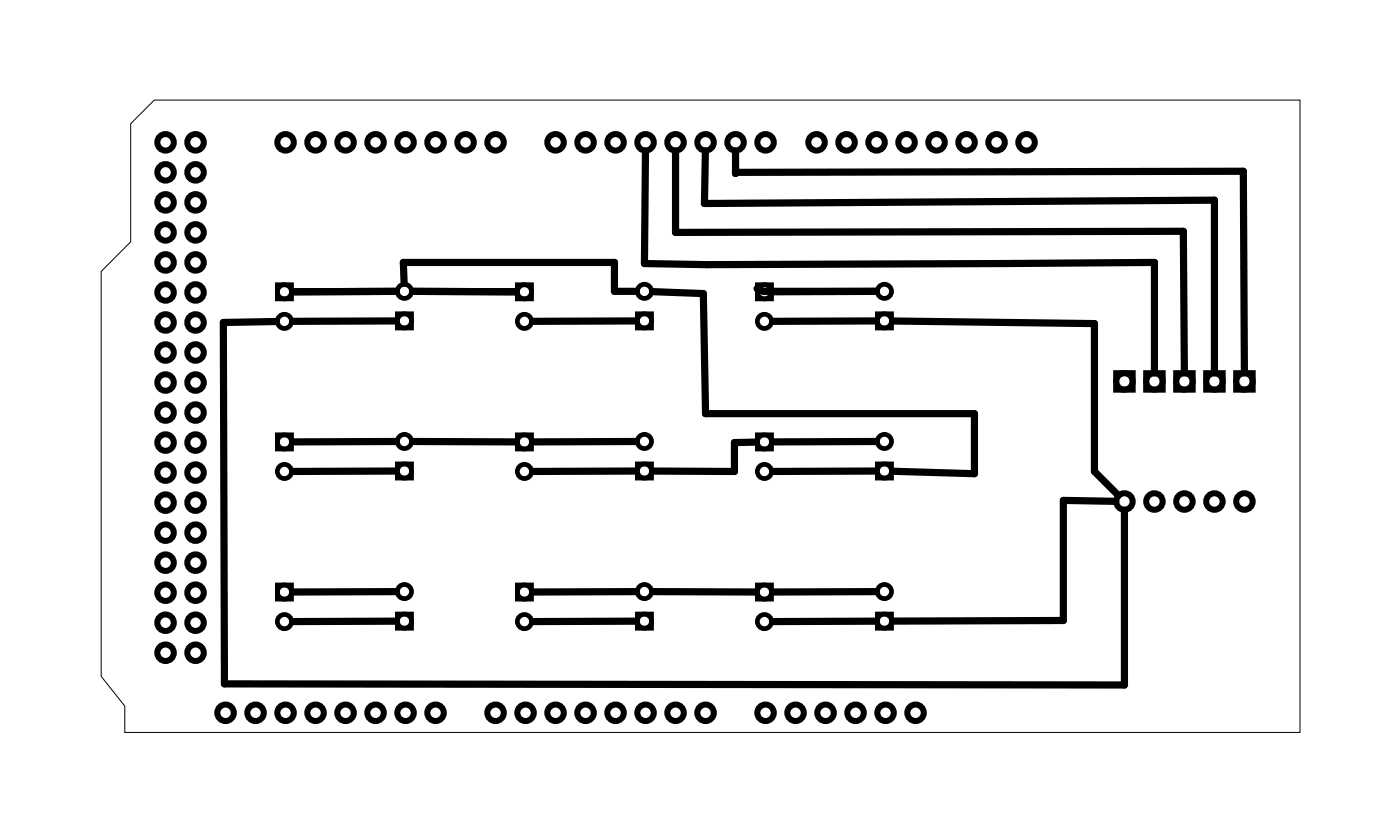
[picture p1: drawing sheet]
<svg xmlns="http://www.w3.org/2000/svg" width="119mm" height="71mm" viewBox="0 0 119 71" stroke-linecap="round" stroke-linejoin="round" font-family="sans-serif">
<path d="M11.1 10.5l2-2h97v53.5h-99.5v-2.3l-2-2.5v-34.2l2.5-2.5z" fill="none" stroke="#000" stroke-width=".08"/>
<g fill="none" stroke="#000" stroke-width=".51">
<path d="M94.5 31.6h1.4v1.4h-1.4zM97 31.6h1.4v1.4h-1.4zM99.6 31.6h1.4v1.4h-1.4zM102.1 31.6h1.4v1.4h-1.4zM104.7 31.6h1.4v1.4h-1.4z"/>
<circle cx="14" cy="14.6" r=".7"/>
<circle cx="14" cy="12" r=".7"/>
<circle cx="14" cy="19.7" r=".7"/>
<circle cx="14" cy="17.1" r=".7"/>
<circle cx="16.6" cy="14.6" r=".7"/>
<circle cx="16.6" cy="12" r=".7"/>
<circle cx="16.6" cy="19.7" r=".7"/>
<circle cx="16.6" cy="17.1" r=".7"/>
<circle cx="24.2" cy="12" r=".7"/>
<circle cx="26.7" cy="12" r=".7"/>
<circle cx="29.3" cy="12" r=".7"/>
<circle cx="31.8" cy="12" r=".7"/>
<circle cx="34.3" cy="12" r=".7"/>
<circle cx="36.9" cy="12" r=".7"/>
<circle cx="39.4" cy="12" r=".7"/>
<circle cx="42" cy="12" r=".7"/>
<circle cx="47" cy="12" r=".7"/>
<circle cx="49.6" cy="12" r=".7"/>
<circle cx="52.1" cy="12" r=".7"/>
<circle cx="54.7" cy="12" r=".7"/>
<circle cx="57.2" cy="12" r=".7"/>
<circle cx="59.7" cy="12" r=".7"/>
<circle cx="62.3" cy="12" r=".7"/>
<circle cx="64.8" cy="12" r=".7"/>
<circle cx="69.1" cy="12" r=".7"/>
<circle cx="71.7" cy="12" r=".7"/>
<circle cx="74.2" cy="12" r=".7"/>
<circle cx="76.8" cy="12" r=".7"/>
<circle cx="79.3" cy="12" r=".7"/>
<circle cx="81.8" cy="12" r=".7"/>
<circle cx="84.4" cy="12" r=".7"/>
<circle cx="86.9" cy="12" r=".7"/>
<circle cx="14" cy="29.8" r=".7"/>
<circle cx="14" cy="24.7" r=".7"/>
<circle cx="14" cy="27.3" r=".7"/>
<circle cx="14" cy="32.4" r=".7"/>
<circle cx="14" cy="34.9" r=".7"/>
<circle cx="14" cy="40" r=".7"/>
<circle cx="14" cy="37.4" r=".7"/>
<circle cx="14" cy="22.2" r=".7"/>
<circle cx="16.6" cy="29.8" r=".7"/>
<circle cx="16.6" cy="27.3" r=".7"/>
<circle cx="16.6" cy="24.7" r=".7"/>
<circle cx="16.6" cy="32.4" r=".7"/>
<circle cx="16.6" cy="34.9" r=".7"/>
<circle cx="16.6" cy="37.4" r=".7"/>
<circle cx="16.6" cy="40" r=".7"/>
<circle cx="16.6" cy="22.2" r=".7"/>
<circle cx="95.2" cy="32.3" r=".7"/>
<circle cx="97.7" cy="32.3" r=".7"/>
<circle cx="100.3" cy="32.3" r=".7"/>
<circle cx="102.8" cy="32.3" r=".7"/>
<circle cx="105.4" cy="32.3" r=".7"/>
<circle cx="14" cy="55.2" r=".7"/>
<circle cx="14" cy="45.1" r=".7"/>
<circle cx="14" cy="52.7" r=".7"/>
<circle cx="14" cy="47.6" r=".7"/>
<circle cx="14" cy="50.1" r=".7"/>
<circle cx="14" cy="42.5" r=".7"/>
<circle cx="16.6" cy="55.2" r=".7"/>
<circle cx="16.6" cy="42.5" r=".7"/>
<circle cx="16.6" cy="45.1" r=".7"/>
<circle cx="16.6" cy="47.6" r=".7"/>
<circle cx="16.6" cy="50.1" r=".7"/>
<circle cx="16.6" cy="52.7" r=".7"/>
<circle cx="95.2" cy="42.4" r=".7"/>
<circle cx="97.7" cy="42.4" r=".7"/>
<circle cx="100.3" cy="42.4" r=".7"/>
<circle cx="102.8" cy="42.4" r=".7"/>
<circle cx="105.4" cy="42.4" r=".7"/>
<circle cx="19.1" cy="60.3" r=".7"/>
<circle cx="21.6" cy="60.3" r=".7"/>
<circle cx="24.2" cy="60.3" r=".7"/>
<circle cx="26.7" cy="60.3" r=".7"/>
<circle cx="29.3" cy="60.3" r=".7"/>
<circle cx="31.8" cy="60.3" r=".7"/>
<circle cx="34.3" cy="60.3" r=".7"/>
<circle cx="36.9" cy="60.3" r=".7"/>
<circle cx="42" cy="60.3" r=".7"/>
<circle cx="44.5" cy="60.3" r=".7"/>
<circle cx="47" cy="60.3" r=".7"/>
<circle cx="49.6" cy="60.3" r=".7"/>
<circle cx="52.1" cy="60.3" r=".7"/>
<circle cx="54.7" cy="60.3" r=".7"/>
<circle cx="57.2" cy="60.3" r=".7"/>
<circle cx="59.7" cy="60.3" r=".7"/>
<circle cx="64.8" cy="60.3" r=".7"/>
<circle cx="67.4" cy="60.3" r=".7"/>
<circle cx="69.9" cy="60.3" r=".7"/>
<circle cx="72.4" cy="60.3" r=".7"/>
<circle cx="75" cy="60.3" r=".7"/>
<circle cx="77.5" cy="60.3" r=".7"/>
</g>
<g fill="none" stroke="#000" stroke-width=".4">
<path d="M23.5 36.8h1.2v1.2h-1.2zM23.5 24.1h1.2v1.2h-1.2zM33.6 39.2h1.2v1.2h-1.2zM33.6 26.5h1.2v1.2h-1.2zM43.8 24.1h1.2v1.2h-1.2zM43.8 36.8h1.2v1.2h-1.2zM54 39.2h1.2v1.2h-1.2zM54 26.5h1.2v1.2h-1.2zM64.1 24.1h1.2v1.2h-1.2zM64.1 36.8h1.2v1.2h-1.2zM74.3 26.5h1.2v1.2h-1.2zM74.3 39.2h1.2v1.2h-1.2z"/>
<path d="M23.5 49.5h1.2v1.2h-1.2zM33.6 51.9h1.2v1.2h-1.2zM43.8 49.5h1.2v1.2h-1.2zM54 51.9h1.2v1.2h-1.2zM64.1 49.5h1.2v1.2h-1.2zM74.3 51.9h1.2v1.2h-1.2z"/>
<circle cx="24.1" cy="37.4" r=".6"/>
<circle cx="24.1" cy="24.7" r=".6"/>
<circle cx="24.1" cy="27.2" r=".6"/>
<circle cx="24.1" cy="39.9" r=".6"/>
<circle cx="34.2" cy="24.6" r=".6"/>
<circle cx="34.2" cy="37.3" r=".6"/>
<circle cx="34.2" cy="39.8" r=".6"/>
<circle cx="34.2" cy="27.1" r=".6"/>
<circle cx="44.4" cy="37.4" r=".6"/>
<circle cx="44.4" cy="24.7" r=".6"/>
<circle cx="44.4" cy="39.9" r=".6"/>
<circle cx="44.4" cy="27.2" r=".6"/>
<circle cx="54.6" cy="37.3" r=".6"/>
<circle cx="54.6" cy="24.6" r=".6"/>
<circle cx="54.6" cy="27.1" r=".6"/>
<circle cx="54.6" cy="39.8" r=".6"/>
<circle cx="64.7" cy="24.7" r=".6"/>
<circle cx="64.7" cy="37.4" r=".6"/>
<circle cx="64.7" cy="27.2" r=".6"/>
<circle cx="64.7" cy="39.9" r=".6"/>
<circle cx="74.9" cy="24.6" r=".6"/>
<circle cx="74.9" cy="37.3" r=".6"/>
<circle cx="74.9" cy="39.8" r=".6"/>
<circle cx="74.9" cy="27.1" r=".6"/>
<circle cx="24.1" cy="50.1" r=".6"/>
<circle cx="24.1" cy="52.6" r=".6"/>
<circle cx="34.2" cy="50" r=".6"/>
<circle cx="34.2" cy="52.5" r=".6"/>
<circle cx="44.4" cy="50.1" r=".6"/>
<circle cx="44.4" cy="52.6" r=".6"/>
<circle cx="54.6" cy="50" r=".6"/>
<circle cx="54.6" cy="52.5" r=".6"/>
<circle cx="64.7" cy="50.1" r=".6"/>
<circle cx="64.7" cy="52.6" r=".6"/>
<circle cx="74.9" cy="50" r=".6"/>
<circle cx="74.9" cy="52.5" r=".6"/>
</g>
<g fill="none" stroke="#000" stroke-width=".61">
<path d="M54.7 12.8l-.1 9.5 5.2 .1 37.9-.2v9.3M57.2 12.8v6.9l43-.1 .1 11.9M59.7 12.8l-.1 4.4 43.2-.3v14.6M62.3 12.8v1.9M62.3 14.6l43-.1 .1 17M23.4 27.2l-4.5 .1 .1 30.6h76.2v-14.7M33.6 24.6l-8.8 .1M33.6 37.4h-8.8M33.6 27.2h-8.8M33.6 39.9h-8.8M34.2 24l-.1-1.8h17.9v2.4h1.9M34.9 24.6l8.8 .1"/>
<path d="M34.9 37.4h8.8M53.9 37.4h-8.8M53.9 39.9h-8.8M53.9 27.2h-8.8M55.2 24.7l4.3 .1 .2 10.2h22.8v5.1l-6.9-.2M64 37.4h-1.8v2.5h-7M64.1 24.4l.5 .2h9.6l-8.8 .1M74.2 39.9h-8.8M74.2 27.2h-8.8M74.2 37.4h-8.8M75.6 27.2l17.1 .2v12.5l2 2M33.6 52.6h-8.8"/>
<path d="M33.6 50.1h-8.8M53.9 52.6h-8.8M53.9 50.1h-8.8M55.2 50.1h8.8M74.2 52.6h-8.8M74.2 50.1h-8.8M94.5 42.4l-4.5-.1v10.2h-14.4"/>
</g>
</svg>
